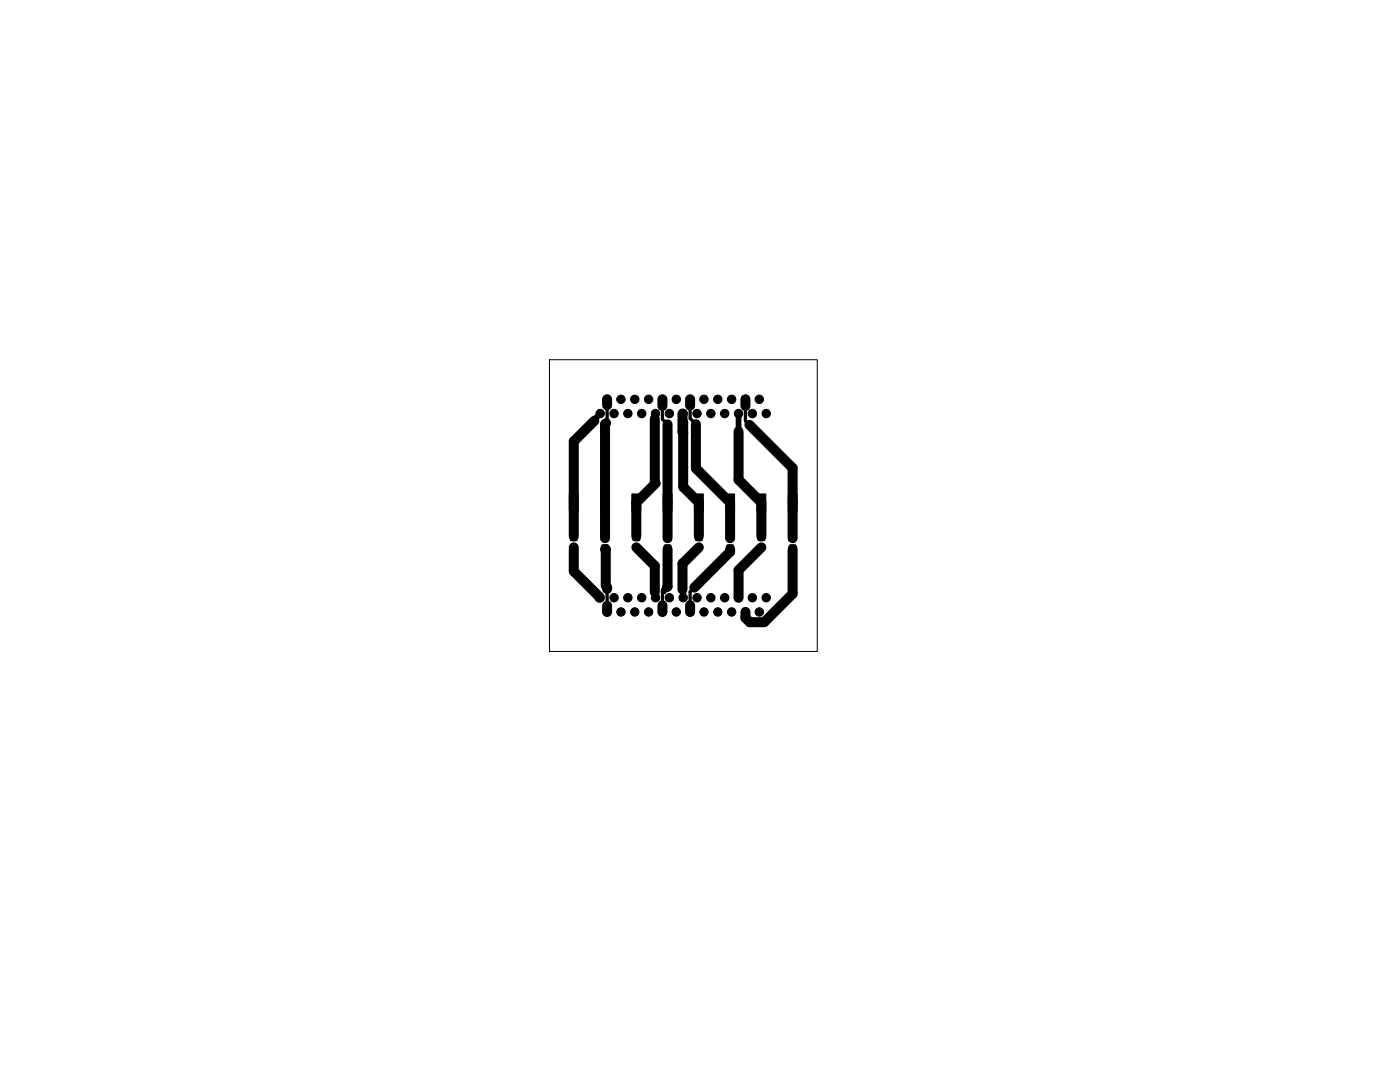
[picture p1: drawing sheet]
<svg xmlns="http://www.w3.org/2000/svg" width="279mm" height="216mm" viewBox="0 0 279 216" stroke-linecap="round" stroke-linejoin="round" font-family="sans-serif">
<g fill="#000" stroke="#000" stroke-width=".2">
<path d="M113.9 107l1.2-.1 .1 .2v.7l-.2 .1h-1l-.2-.2zM113.9 108.8l1.2-.1 .1 .3v.6l-.2 .1h-1l-.2-.2zM113.6 98.6h1.8v3.4h-1.8zM120.1 107l1.2-.1 .1 .2v.7l-.2 .1h-1l-.2-.2zM120.1 108.8l1.2-.1 .1 .3v.6l-.2 .1h-1l-.2-.2zM119.9 98.6h1.7v3.4h-1.7zM126.4 107l1.1-.1 .2 .2v.7l-.3 .1h-1l-.1-.2zM126.4 108.8l1.1-.1 .2 .3v.6l-.3 .1h-1l-.1-.2zM126.1 98.6h1.8v3.4h-1.8zM132.6 107l1.2-.1 .1 .2v.7l-.2 .1h-1l-.2-.2zM132.6 108.8l1.2-.1 .1 .3v.6l-.2 .1h-1l-.2-.2zM132.3 98.6h1.8v3.4h-1.8z"/>
<path d="M138.8 107l1.2-.1 .2 .2-.1 .7-.2 .1h-1l-.1-.2zM138.8 108.8l1.2-.1 .2 .3-.1 .6-.2 .1h-1l-.1-.2zM138.6 98.6h1.8v3.4h-1.8zM145.1 107l1.2-.1 .1 .2v.7l-.2 .1h-1l-.2-.2zM145.1 108.8l1.2-.1 .1 .3v.6l-.2 .1h-1l-.2-.2zM144.8 98.6h1.8v3.4h-1.8zM151.3 107l1.2-.1 .1 .2v.7l-.2 .1h-1l-.2-.2zM151.3 108.8l1.2-.1 .1 .3v.6l-.2 .1h-1l-.2-.2zM151.1 98.6h1.7v3.4h-1.7zM157.6 107l1.1-.1 .2 .2v.7l-.3 .1h-1l-.1-.2zM157.6 108.8l1.1-.1 .2 .3v.6l-.3 .1h-1l-.1-.2zM157.3 98.6h1.8v3.4h-1.8z"/>
<circle cx="121.2" cy="79.7" r=".84"/>
<circle cx="123.9" cy="79.7" r=".84"/>
<circle cx="126.7" cy="79.7" r=".84"/>
<circle cx="129.4" cy="79.7" r=".84"/>
<circle cx="132.2" cy="79.7" r=".84"/>
<circle cx="135" cy="79.7" r=".84"/>
<circle cx="137.7" cy="79.7" r=".84"/>
<circle cx="140.5" cy="79.7" r=".84"/>
<circle cx="143.2" cy="79.7" r=".84"/>
<circle cx="146" cy="79.7" r=".84"/>
<circle cx="148.8" cy="79.7" r=".84"/>
<circle cx="151.5" cy="79.7" r=".84"/>
<circle cx="119.8" cy="82.5" r=".84"/>
<circle cx="122.5" cy="82.5" r=".84"/>
<circle cx="125.3" cy="82.5" r=".84"/>
<circle cx="128.1" cy="82.5" r=".84"/>
<circle cx="130.8" cy="82.5" r=".84"/>
<circle cx="133.6" cy="82.5" r=".84"/>
<circle cx="136.3" cy="82.5" r=".84"/>
<circle cx="139.1" cy="82.5" r=".84"/>
<circle cx="141.9" cy="82.5" r=".84"/>
<circle cx="144.6" cy="82.5" r=".84"/>
<circle cx="147.4" cy="82.5" r=".84"/>
<circle cx="150.2" cy="82.5" r=".84"/>
<circle cx="152.9" cy="82.5" r=".84"/>
<circle cx="119.8" cy="119.3" r=".84"/>
<circle cx="122.5" cy="119.3" r=".84"/>
<circle cx="125.3" cy="119.3" r=".84"/>
<circle cx="128.1" cy="119.3" r=".84"/>
<circle cx="130.8" cy="119.3" r=".84"/>
<circle cx="133.6" cy="119.3" r=".84"/>
<circle cx="136.3" cy="119.3" r=".84"/>
<circle cx="139.1" cy="119.3" r=".84"/>
<circle cx="141.9" cy="119.3" r=".84"/>
<circle cx="144.6" cy="119.3" r=".84"/>
<circle cx="147.4" cy="119.3" r=".84"/>
<circle cx="150.2" cy="119.3" r=".84"/>
<circle cx="152.9" cy="119.3" r=".84"/>
<circle cx="121.2" cy="122.1" r=".84"/>
<circle cx="123.9" cy="122.1" r=".84"/>
<circle cx="126.7" cy="122.1" r=".84"/>
<circle cx="129.4" cy="122.1" r=".84"/>
<circle cx="132.2" cy="122.1" r=".84"/>
<circle cx="135" cy="122.1" r=".84"/>
<circle cx="137.7" cy="122.1" r=".84"/>
<circle cx="140.5" cy="122.1" r=".84"/>
<circle cx="143.3" cy="122.1" r=".84"/>
<circle cx="146" cy="122.1" r=".84"/>
<circle cx="148.8" cy="122.1" r=".84"/>
<circle cx="151.5" cy="122.1" r=".84"/>
</g>
<g fill="none" stroke="#000" stroke-width="2">
<path d="M121.2 79.7v1.2M132.2 79.7v1.3M137.7 79.7v1.2M148.8 79.7v1.3M118.6 84l-4.1 4.1v18.9M121 84.4l-.3 .2v22.8M130.7 83.6v12.7l.1 .1-3.8 3.9v6.7M133.2 84.7v22.7M136.2 82.5v3.7l.1 .2M136.3 84.2v13l3.2 3.1v6.7M138.9 84.6v8.9l6.8 6.8v7.1M147.4 86.1v9.6l4.5 4.6v6.7"/>
<path d="M149.6 84.8l8.6 8.6v14M114.5 109.2v4.8l5.1 5.1v.2M120.7 109.6h.2v7.3M121.2 117.2v.3M127 109.2l3.7 3.7v5.3M133.2 109.6v7.4l-.1 .2M139.5 109.2l-3.3 3.3v5.1M145.7 109.6v.5l-7.1 7.1M151.9 109.2l-4.5 4.6v5.5M158.2 109.6v8.9l-5.7 5.7h-2.9l-.8-.9v-1.2M121.2 120.9v1.2M132.2 120.8v1.3"/>
<path d="M137.7 120.8v1.3"/>
</g>
<path d="M119.8 82.5l-1.2 1.2v.3M130.8 82.5v.9l-.1 .2M136.3 82.5v14.7M147.4 82.5v3.6M114.5 114l5.3 5.3M130.7 118.2l.1 .1v1M133.1 117.2l-.6 .6v.3M136.3 112.3v7" fill="none" stroke="#000" stroke-width="1.2"/>
<path d="M132.2 79.7v4l.9 .9M137.7 79.7v3.8l1.2 1.1M121.2 80.9v3.3l-.2 .2M148.8 81v3l.8 .8M121.2 117.5v3.4M133.1 117.2l-.9 .9v4M138.6 117.2l-.9 .9v4" fill="none" stroke="#000" stroke-width=".65"/>
<path d="M148.8 81v1.3M120.7 109.2l.5 .4" fill="none" stroke="#000" stroke-width=".25"/>
<path d="M109.7 71.8h53.4v58.2h-53.4z" fill="none" stroke="#000" stroke-width=".2"/>
</svg>
